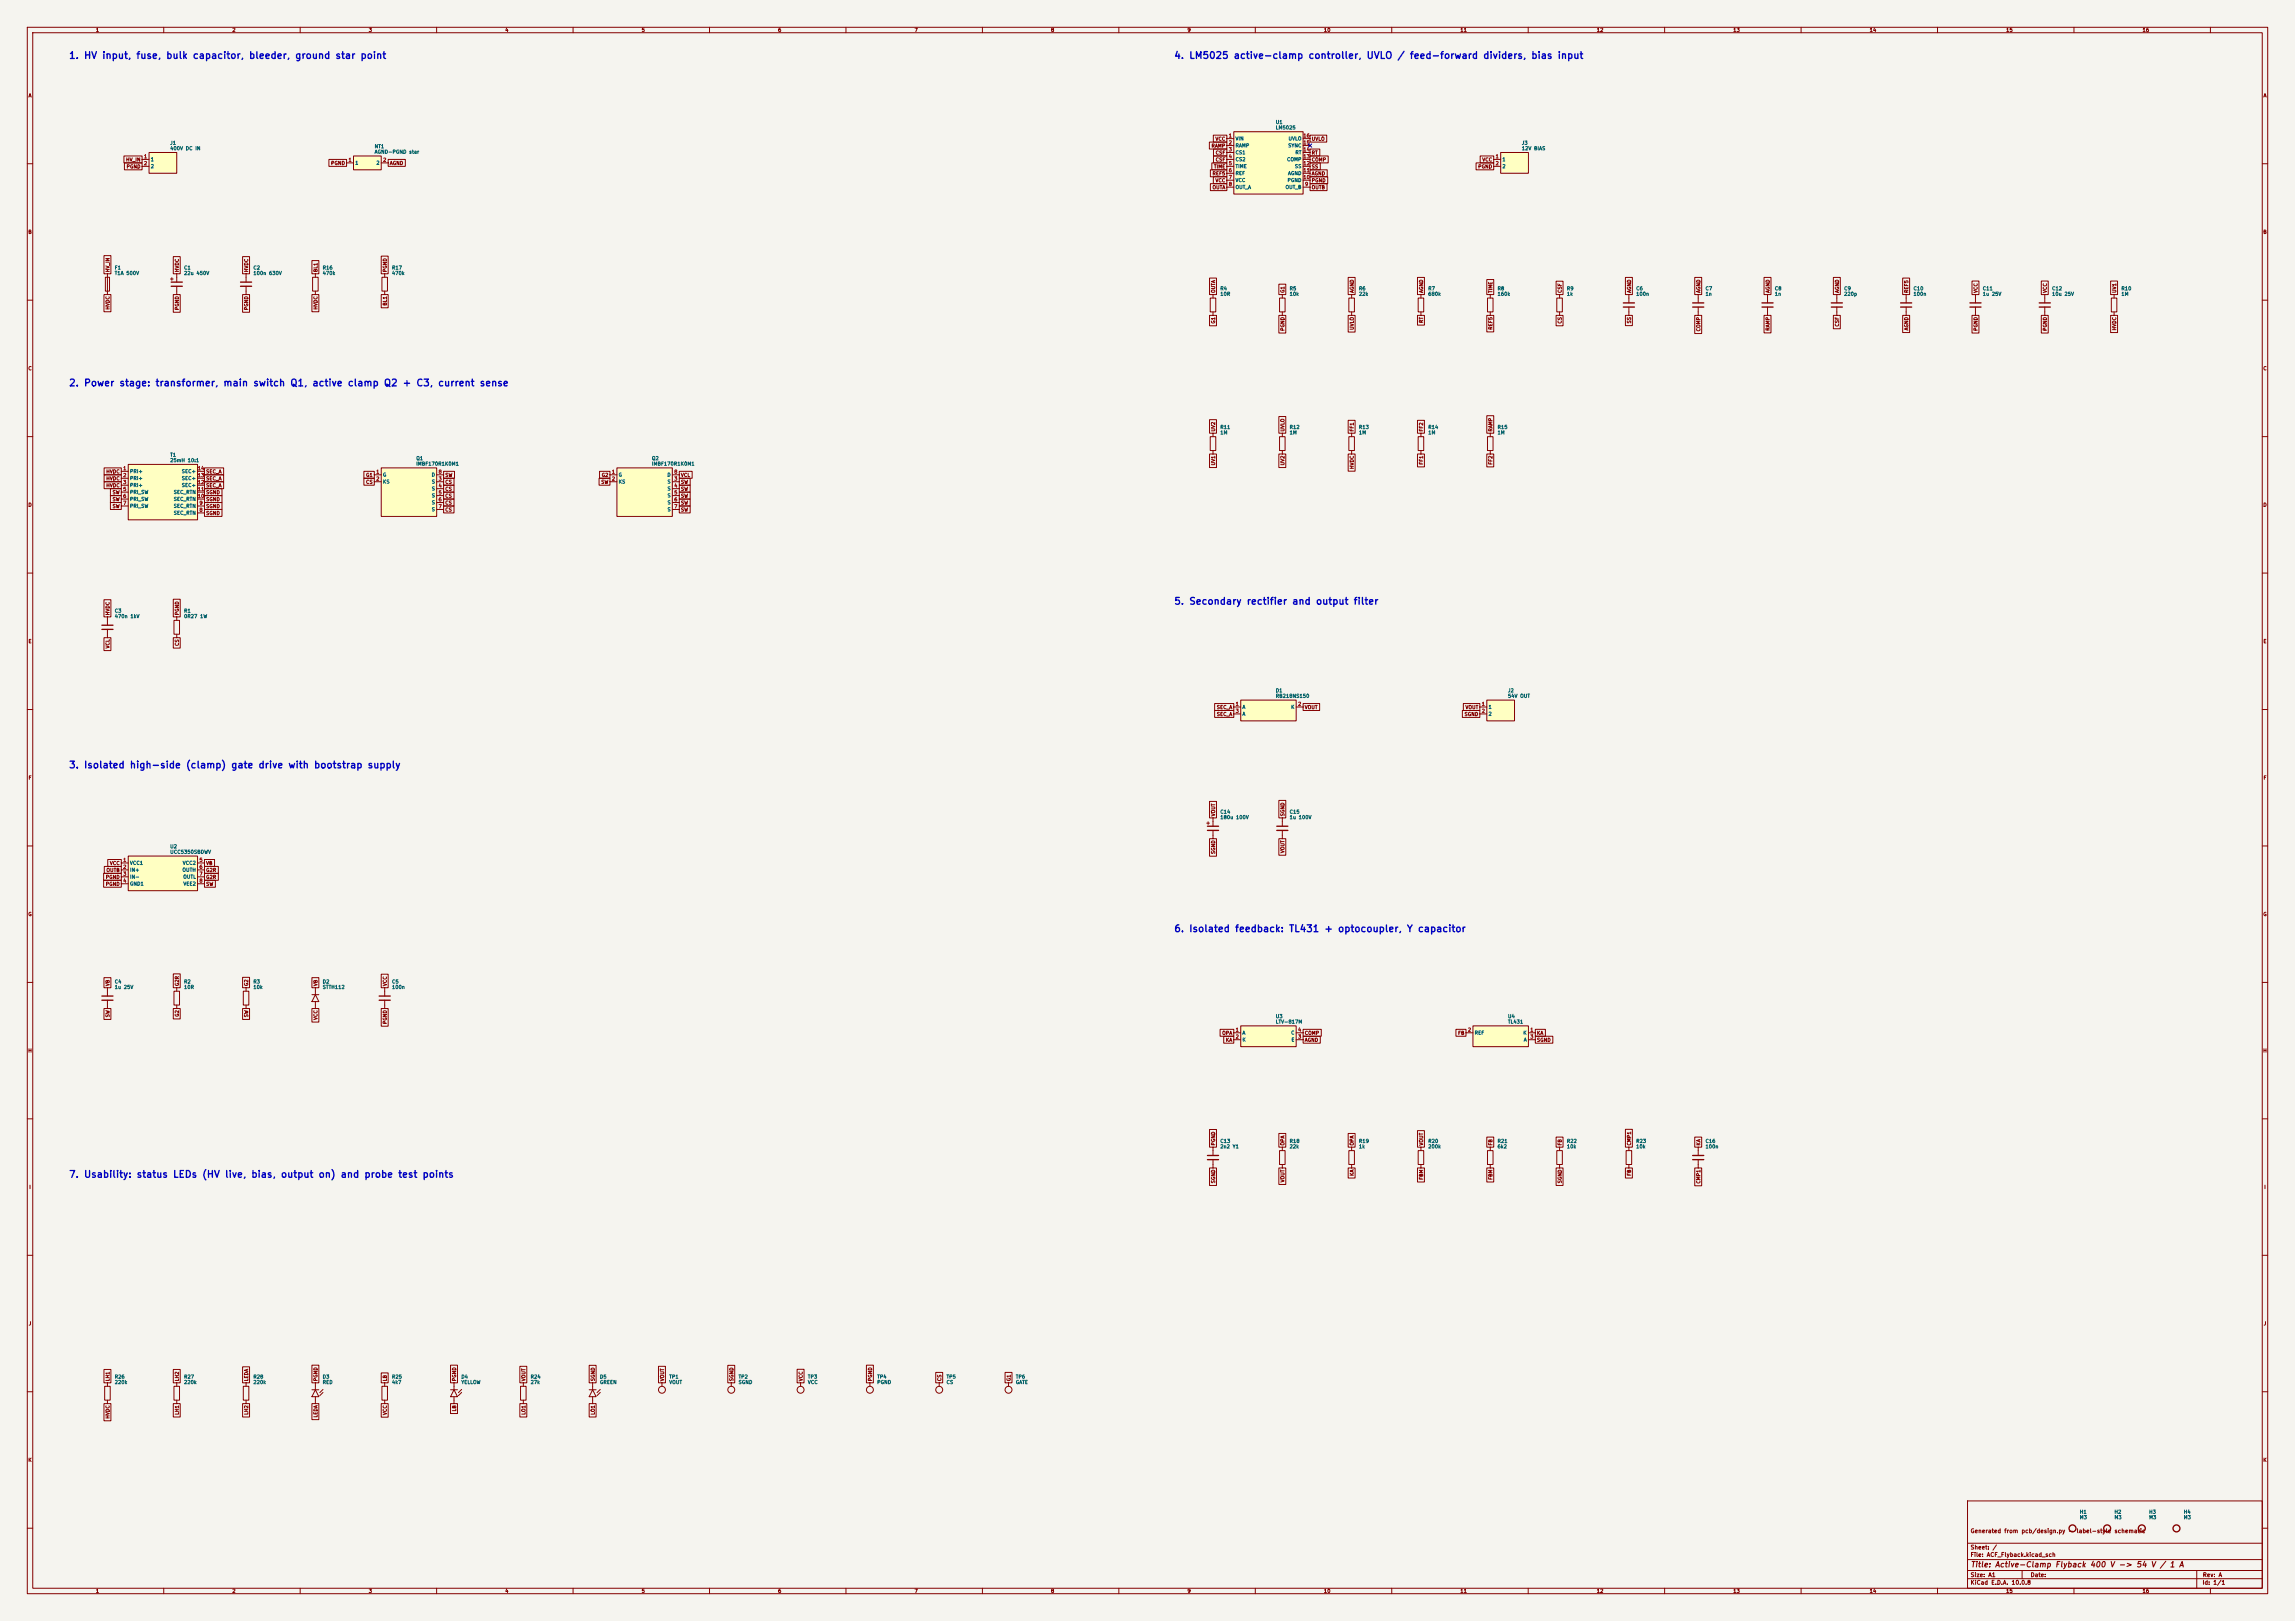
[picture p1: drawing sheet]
<svg xmlns="http://www.w3.org/2000/svg" width="841mm" height="594mm" viewBox="0 0 841 594" stroke-linecap="round" stroke-linejoin="round" font-family="sans-serif">
<defs><g id="words">
<g font-size="2.5" fill="#0000c2">
<text x="25.1" y="22.2">1. HV input, fuse, bulk capacitor, bleeder, ground star point</text>
<text x="430.1" y="22.2">4. LM5025 active-clamp controller, UVLO / feed-forward dividers, bias input</text>
<text x="25.1" y="142.2">2. Power stage: transformer, main switch Q1, active clamp Q2 + C3, current sense</text>
<text x="430.1" y="222.2">5. Secondary rectifier and output filter</text>
<text x="25.1" y="282.2">3. Isolated high-side (clamp) gate drive with bootstrap supply</text>
<text x="430.1" y="342.2">6. Isolated feedback: TL431 + optocoupler, Y capacitor</text>
<text x="25.1" y="432.2">7. Usability: status LEDs (HV live, bias, output on) and probe test points</text>
</g>
<text font-size="2" fill="#840000" x="722" y="574.8">Title: Active-Clamp Flyback 400 V -&gt; 54 V / 1 A</text>
<g font-size="1.5" fill="#840000">
<text x="721.9" y="562.1">Generated from pcb/design.py - label-style schematic</text>
<text x="721.9" y="568.1">Sheet: /</text>
<text x="721.9" y="570.8">File: ACF_Flyback.kicad_sch</text>
<text x="721.9" y="581">KiCad E.D.A. 10.0.8</text>
<text x="721.9" y="578.2">Size: A1</text>
<text x="743.9" y="578.2">Date:</text>
<text x="806.9" y="581">Id: 1/1</text>
<text x="807" y="578.2">Rev: A</text>
</g>
<g font-size="1.3" fill="#840000">
<text x="35" y="12">1</text>
<text x="85" y="12">2</text>
<text x="135" y="12">3</text>
<text x="185" y="12">4</text>
<text x="235" y="12">5</text>
<text x="285" y="12">6</text>
<text x="335" y="12">7</text>
<text x="385" y="12">8</text>
<text x="435" y="12">9</text>
<text x="485" y="12">10</text>
<text x="535" y="12">11</text>
<text x="585" y="12">12</text>
<text x="635" y="12">13</text>
<text x="685" y="12">14</text>
<text x="735" y="12">15</text>
<text x="785" y="12">16</text>
<text x="10.3" y="36">A</text>
<text x="829.3" y="36">A</text>
<text x="445.2" y="51.9">VCC</text>
<text x="480.5" y="51.9">UVLO</text>
<text x="46" y="59.5">HV_IN</text>
<text x="443.8" y="54.4">RAMP</text>
<text x="445.3" y="56.9">CSF</text>
<text x="445.3" y="59.5">CSF</text>
<text x="480.5" y="56.9">RT</text>
<text x="480.5" y="59.5">COMP</text>
<text x="543" y="59.5">VCC</text>
<text x="46.2" y="62">PGND</text>
<text x="121.2" y="60.7">PGND</text>
<text x="142.7" y="60.7">AGND</text>
<text x="444.2" y="64.6">REF5</text>
<text x="444.7" y="62">TIME</text>
<text x="480.5" y="62">SS</text>
<text x="480.5" y="64.6">AGND</text>
<text x="541.5" y="62">PGND</text>
<text x="444.2" y="69.6">OUTA</text>
<text x="445.2" y="67.1">VCC</text>
<text x="480.5" y="69.6">OUTB</text>
<text x="480.5" y="67.1">PGND</text>
<text x="10.2" y="86">B</text>
<text x="829.2" y="86">B</text>
<text x="40.4" y="99.9" transform="rotate(-90 40.4 99.9)">HV_IN</text>
<text x="65.8" y="99.9" transform="rotate(-90 65.8 99.9)">HVDC</text>
<text x="91.2" y="99.9" transform="rotate(-90 91.2 99.9)">HVDC</text>
<text x="116.6" y="99.9" transform="rotate(-90 116.6 99.9)">BL1</text>
<text x="142" y="99.9" transform="rotate(-90 142 99.9)">PGND</text>
<text x="445.6" y="107.5" transform="rotate(-90 445.6 107.5)">OUTA</text>
<text x="471" y="107.5" transform="rotate(-90 471 107.5)">G1</text>
<text x="496.4" y="107.5" transform="rotate(-90 496.4 107.5)">AGND</text>
<text x="521.8" y="107.5" transform="rotate(-90 521.8 107.5)">AGND</text>
<text x="547.2" y="107.5" transform="rotate(-90 547.2 107.5)">TIME</text>
<text x="572.6" y="107.5" transform="rotate(-90 572.6 107.5)">CSF</text>
<text x="598" y="107.5" transform="rotate(-90 598 107.5)">AGND</text>
<text x="623.4" y="107.5" transform="rotate(-90 623.4 107.5)">AGND</text>
<text x="648.8" y="107.5" transform="rotate(-90 648.8 107.5)">AGND</text>
<text x="674.2" y="107.5" transform="rotate(-90 674.2 107.5)">AGND</text>
<text x="699.6" y="107.5" transform="rotate(-90 699.6 107.5)">REF5</text>
<text x="725" y="107.5" transform="rotate(-90 725 107.5)">VCC</text>
<text x="750.4" y="107.5" transform="rotate(-90 750.4 107.5)">VCC</text>
<text x="775.8" y="107.5" transform="rotate(-90 775.8 107.5)">UV1</text>
<text x="40.4" y="113.6" transform="rotate(-90 40.4 113.6)">HVDC</text>
<text x="65.8" y="113.8" transform="rotate(-90 65.8 113.8)">PGND</text>
<text x="91.2" y="113.8" transform="rotate(-90 91.2 113.8)">PGND</text>
<text x="116.6" y="113.6" transform="rotate(-90 116.6 113.6)">HVDC</text>
<text x="142" y="112.2" transform="rotate(-90 142 112.2)">BL1</text>
<text x="445.6" y="118.8" transform="rotate(-90 445.6 118.8)">G1</text>
<text x="521.8" y="118.5" transform="rotate(-90 521.8 118.5)">RT</text>
<text x="572.6" y="118.8" transform="rotate(-90 572.6 118.8)">CS</text>
<text x="598" y="118.7" transform="rotate(-90 598 118.7)">SS</text>
<text x="674.2" y="119.8" transform="rotate(-90 674.2 119.8)">CSF</text>
<text x="471" y="121.4" transform="rotate(-90 471 121.4)">PGND</text>
<text x="496.4" y="121.1" transform="rotate(-90 496.4 121.1)">UVLO</text>
<text x="547.2" y="121" transform="rotate(-90 547.2 121)">REF5</text>
<text x="623.4" y="121.6" transform="rotate(-90 623.4 121.6)">COMP</text>
<text x="648.8" y="121.4" transform="rotate(-90 648.8 121.4)">RAMP</text>
<text x="699.6" y="121.2" transform="rotate(-90 699.6 121.2)">AGND</text>
<text x="725" y="121.4" transform="rotate(-90 725 121.4)">PGND</text>
<text x="750.4" y="121.4" transform="rotate(-90 750.4 121.4)">PGND</text>
<text x="775.8" y="121.2" transform="rotate(-90 775.8 121.2)">HVDC</text>
<text x="10.2" y="136">C</text>
<text x="829.2" y="136">C</text>
<text x="445.6" y="158.3" transform="rotate(-90 445.6 158.3)">UV2</text>
<text x="471" y="158.3" transform="rotate(-90 471 158.3)">UVLO</text>
<text x="496.4" y="158.3" transform="rotate(-90 496.4 158.3)">FF1</text>
<text x="521.8" y="158.3" transform="rotate(-90 521.8 158.3)">FF2</text>
<text x="547.2" y="158.3" transform="rotate(-90 547.2 158.3)">RAMP</text>
<text x="38.8" y="173.8">HVDC</text>
<text x="75.4" y="173.8">SEC_A</text>
<text x="445.6" y="170.7" transform="rotate(-90 445.6 170.7)">UV1</text>
<text x="471" y="170.7" transform="rotate(-90 471 170.7)">UV2</text>
<text x="496.4" y="172" transform="rotate(-90 496.4 172)">HVDC</text>
<text x="521.8" y="170.5" transform="rotate(-90 521.8 170.5)">FF1</text>
<text x="547.2" y="170.5" transform="rotate(-90 547.2 170.5)">FF2</text>
<text x="38.8" y="176.3">HVDC</text>
<text x="38.8" y="178.9">HVDC</text>
<text x="75.4" y="176.3">SEC_A</text>
<text x="75.4" y="178.9">SEC_A</text>
<text x="134" y="175">G1</text>
<text x="134" y="177.6">CS</text>
<text x="163" y="175">SW</text>
<text x="163" y="177.6">CS</text>
<text x="220.2" y="177.6">SW</text>
<text x="220.3" y="175">G2</text>
<text x="249.4" y="177.6">SW</text>
<text x="249.4" y="175">VCL</text>
<text x="10.2" y="186">D</text>
<text x="41.1" y="183.9">SW</text>
<text x="41.1" y="181.4">SW</text>
<text x="75.4" y="183.9">SGND</text>
<text x="75.4" y="181.4">SGND</text>
<text x="163" y="182.7">CS</text>
<text x="163" y="185.2">CS</text>
<text x="163" y="180.1">CS</text>
<text x="249.4" y="180.1">SW</text>
<text x="249.4" y="182.7">SW</text>
<text x="249.4" y="185.2">SW</text>
<text x="829.2" y="186">D</text>
<text x="41.1" y="186.5">SW</text>
<text x="75.4" y="186.5">SGND</text>
<text x="75.4" y="189">SGND</text>
<text x="163" y="187.7">CS</text>
<text x="249.4" y="187.7">SW</text>
<text x="40.4" y="225.6" transform="rotate(-90 40.4 225.6)">HVDC</text>
<text x="65.8" y="225.6" transform="rotate(-90 65.8 225.6)">PGND</text>
<text x="10.3" y="236">E</text>
<text x="40.4" y="237.8" transform="rotate(-90 40.4 237.8)">VCL</text>
<text x="65.8" y="236.9" transform="rotate(-90 65.8 236.9)">CS</text>
<text x="829.3" y="236">E</text>
<text x="445.7" y="260.1">SEC_A</text>
<text x="445.7" y="262.7">SEC_A</text>
<text x="478" y="260.1">VOUT</text>
<text x="536.5" y="262.7">SGND</text>
<text x="536.9" y="260.1">VOUT</text>
<text x="10.3" y="286">F</text>
<text x="829.3" y="286">F</text>
<text x="445.6" y="299.3" transform="rotate(-90 445.6 299.3)">VOUT</text>
<text x="471" y="299.3" transform="rotate(-90 471 299.3)">SGND</text>
<text x="40.1" y="317.3">VCC</text>
<text x="75.4" y="317.3">VB</text>
<text x="445.6" y="313.1" transform="rotate(-90 445.6 313.1)">SGND</text>
<text x="471" y="312.8" transform="rotate(-90 471 312.8)">VOUT</text>
<text x="38.6" y="322.4">PGND</text>
<text x="38.8" y="319.8">OUTB</text>
<text x="75.4" y="319.8">G2R</text>
<text x="75.4" y="322.4">G2R</text>
<text x="38.6" y="324.9">PGND</text>
<text x="75.4" y="324.9">SW</text>
<text x="10.2" y="336">G</text>
<text x="829.2" y="336">G</text>
<text x="40.4" y="361.5" transform="rotate(-90 40.4 361.5)">VB</text>
<text x="65.8" y="361.5" transform="rotate(-90 65.8 361.5)">G2R</text>
<text x="91.2" y="361.5" transform="rotate(-90 91.2 361.5)">G2</text>
<text x="116.6" y="361.5" transform="rotate(-90 116.6 361.5)">VB</text>
<text x="142" y="361.5" transform="rotate(-90 142 361.5)">VCC</text>
<text x="40.4" y="372.9" transform="rotate(-90 40.4 372.9)">SW</text>
<text x="65.8" y="372.8" transform="rotate(-90 65.8 372.8)">G2</text>
<text x="91.2" y="372.9" transform="rotate(-90 91.2 372.9)">SW</text>
<text x="116.6" y="373.9" transform="rotate(-90 116.6 373.9)">VCC</text>
<text x="142" y="375.4" transform="rotate(-90 142 375.4)">PGND</text>
<text x="447.7" y="379.5">OPA</text>
<text x="449.1" y="382.1">KA</text>
<text x="478" y="379.5">COMP</text>
<text x="478" y="382.1">AGND</text>
<text x="534.1" y="379.5">FB</text>
<text x="563.1" y="382.1">SGND</text>
<text x="563.1" y="379.5">KA</text>
<text x="10.2" y="386">H</text>
<text x="829.2" y="386">H</text>
<text x="445.6" y="419.9" transform="rotate(-90 445.6 419.9)">PGND</text>
<text x="471" y="419.9" transform="rotate(-90 471 419.9)">OPA</text>
<text x="496.4" y="419.9" transform="rotate(-90 496.4 419.9)">OPA</text>
<text x="521.8" y="419.9" transform="rotate(-90 521.8 419.9)">VOUT</text>
<text x="547.2" y="419.9" transform="rotate(-90 547.2 419.9)">FB</text>
<text x="572.6" y="419.9" transform="rotate(-90 572.6 419.9)">FB</text>
<text x="598" y="419.9" transform="rotate(-90 598 419.9)">CMP1</text>
<text x="623.4" y="419.9" transform="rotate(-90 623.4 419.9)">KA</text>
<text x="496.4" y="431.1" transform="rotate(-90 496.4 431.1)">KA</text>
<text x="598" y="431.1" transform="rotate(-90 598 431.1)">FB</text>
<text x="10.6" y="436">I</text>
<text x="445.6" y="433.8" transform="rotate(-90 445.6 433.8)">SGND</text>
<text x="471" y="433.4" transform="rotate(-90 471 433.4)">VOUT</text>
<text x="521.8" y="432.5" transform="rotate(-90 521.8 432.5)">FBM</text>
<text x="547.2" y="432.5" transform="rotate(-90 547.2 432.5)">FBM</text>
<text x="572.6" y="433.8" transform="rotate(-90 572.6 433.8)">SGND</text>
<text x="623.4" y="433.9" transform="rotate(-90 623.4 433.9)">CMP1</text>
<text x="829.6" y="436">I</text>
<text x="10.4" y="486">J</text>
<text x="829.4" y="486">J</text>
<text x="40.4" y="506.3" transform="rotate(-90 40.4 506.3)">LH1</text>
<text x="65.8" y="506.3" transform="rotate(-90 65.8 506.3)">LH2</text>
<text x="91.2" y="506.3" transform="rotate(-90 91.2 506.3)">LEDA</text>
<text x="116.6" y="506.3" transform="rotate(-90 116.6 506.3)">PGND</text>
<text x="142" y="506.3" transform="rotate(-90 142 506.3)">LB</text>
<text x="167.4" y="506.3" transform="rotate(-90 167.4 506.3)">PGND</text>
<text x="192.8" y="506.3" transform="rotate(-90 192.8 506.3)">VOUT</text>
<text x="218.2" y="506.3" transform="rotate(-90 218.2 506.3)">SGND</text>
<text x="243.6" y="506.3" transform="rotate(-90 243.6 506.3)">VOUT</text>
<text x="269" y="506.3" transform="rotate(-90 269 506.3)">SGND</text>
<text x="294.4" y="506.3" transform="rotate(-90 294.4 506.3)">VCC</text>
<text x="319.8" y="506.3" transform="rotate(-90 319.8 506.3)">PGND</text>
<text x="345.2" y="506.3" transform="rotate(-90 345.2 506.3)">CS</text>
<text x="370.6" y="506.3" transform="rotate(-90 370.6 506.3)">G1</text>
<text x="40.4" y="520" transform="rotate(-90 40.4 520)">HVDC</text>
<text x="65.8" y="518.6" transform="rotate(-90 65.8 518.6)">LH1</text>
<text x="91.2" y="518.6" transform="rotate(-90 91.2 518.6)">LH2</text>
<text x="116.6" y="519.6" transform="rotate(-90 116.6 519.6)">LEDA</text>
<text x="142" y="518.7" transform="rotate(-90 142 518.7)">VCC</text>
<text x="167.4" y="517.4" transform="rotate(-90 167.4 517.4)">LB</text>
<text x="192.8" y="518.6" transform="rotate(-90 192.8 518.6)">LO1</text>
<text x="218.2" y="518.6" transform="rotate(-90 218.2 518.6)">LO1</text>
<text x="10.2" y="536">K</text>
<text x="829.2" y="536">K</text>
<text x="35" y="584">1</text>
<text x="85" y="584">2</text>
<text x="135" y="584">3</text>
<text x="185" y="584">4</text>
<text x="235" y="584">5</text>
<text x="285" y="584">6</text>
<text x="335" y="584">7</text>
<text x="385" y="584">8</text>
<text x="435" y="584">9</text>
<text x="485" y="584">10</text>
<text x="535" y="584">11</text>
<text x="585" y="584">12</text>
<text x="635" y="584">13</text>
<text x="685" y="584">14</text>
<text x="735" y="584">15</text>
<text x="785" y="584">16</text>
</g>
<g font-size="1.3" fill="#006464">
<text x="467.3" y="45.7">U1</text>
<text x="467.3" y="47.7">LM5025</text>
<text x="62.2" y="53.3">J1</text>
<text x="452.6" y="51.8">VIN</text>
<text x="472" y="51.8">UVLO</text>
<text x="557.5" y="53.3">J3</text>
<text x="55.1" y="59.4">1</text>
<text x="62.2" y="55.3">400V DC IN</text>
<text x="137.1" y="54.6">NT1</text>
<text x="137.1" y="56.6">AGND-PGND star</text>
<text x="452.6" y="54.3">RAMP</text>
<text x="452.6" y="56.8">CS1</text>
<text x="452.6" y="59.4">CS2</text>
<text x="471.5" y="59.4">COMP</text>
<text x="471.9" y="54.3">SYNC</text>
<text x="474.5" y="56.8">RT</text>
<text x="550.4" y="59.4">1</text>
<text x="557.5" y="55.3">12V BIAS</text>
<text x="55.1" y="61.9">2</text>
<text x="130" y="60.7">1</text>
<text x="137.8" y="60.7">2</text>
<text x="452.6" y="61.9">TIME</text>
<text x="452.6" y="64.5">REF</text>
<text x="471.8" y="64.5">AGND</text>
<text x="474.4" y="61.9">SS</text>
<text x="550.4" y="61.9">2</text>
<text x="452.6" y="67">VCC</text>
<text x="452.6" y="69.5">OUT_A</text>
<text x="470.9" y="69.5">OUT_B</text>
<text x="471.6" y="67">PGND</text>
<text x="41.9" y="99.1">F1</text>
<text x="41.9" y="101.1">T1A 500V</text>
<text x="67.3" y="99.1">C1</text>
<text x="67.3" y="101.1">22u 450V</text>
<text x="92.7" y="99.1">C2</text>
<text x="92.7" y="101.1">100n 630V</text>
<text x="118.1" y="99.1">R16</text>
<text x="118.1" y="101.1">470k</text>
<text x="143.5" y="99.1">R17</text>
<text x="143.5" y="101.1">470k</text>
<text x="447" y="106.7">R4</text>
<text x="472.4" y="106.7">R5</text>
<text x="497.8" y="106.7">R6</text>
<text x="523.2" y="106.7">R7</text>
<text x="548.6" y="106.7">R8</text>
<text x="574" y="106.7">R9</text>
<text x="599.4" y="106.7">C6</text>
<text x="624.8" y="106.7">C7</text>
<text x="650.2" y="106.7">C8</text>
<text x="675.6" y="106.7">C9</text>
<text x="701" y="106.7">C10</text>
<text x="726.4" y="106.7">C11</text>
<text x="751.8" y="106.7">C12</text>
<text x="777.2" y="106.7">R10</text>
<text x="447" y="108.7">10R</text>
<text x="472.4" y="108.7">10k</text>
<text x="497.8" y="108.7">22k</text>
<text x="523.2" y="108.7">680k</text>
<text x="548.6" y="108.7">160k</text>
<text x="574" y="108.7">1k</text>
<text x="599.4" y="108.7">100n</text>
<text x="624.8" y="108.7">1n</text>
<text x="650.2" y="108.7">1n</text>
<text x="675.6" y="108.7">220p</text>
<text x="701" y="108.7">100n</text>
<text x="726.4" y="108.7">1u 25V</text>
<text x="751.8" y="108.7">10u 25V</text>
<text x="777.2" y="108.7">1M</text>
<text x="447" y="157.5">R11</text>
<text x="447" y="159.5">1M</text>
<text x="472.4" y="157.5">R12</text>
<text x="472.4" y="159.5">1M</text>
<text x="497.8" y="157.5">R13</text>
<text x="497.8" y="159.5">1M</text>
<text x="523.2" y="157.5">R14</text>
<text x="523.2" y="159.5">1M</text>
<text x="548.6" y="157.5">R15</text>
<text x="548.6" y="159.5">1M</text>
<text x="62.2" y="167.6">T1</text>
<text x="47.5" y="173.7">PRI+</text>
<text x="62.2" y="169.6">25mH 10:1</text>
<text x="66.5" y="173.7">SEC+</text>
<text x="152.4" y="168.9">Q1</text>
<text x="152.4" y="170.9">IMBF170R1K0M1</text>
<text x="238.7" y="168.9">Q2</text>
<text x="238.7" y="170.9">IMBF170R1K0M1</text>
<text x="47.5" y="176.2">PRI+</text>
<text x="47.5" y="178.8">PRI+</text>
<text x="66.5" y="178.8">SEC+</text>
<text x="66.5" y="176.2">SEC+</text>
<text x="140.2" y="175">G</text>
<text x="140.2" y="177.5">KS</text>
<text x="158" y="175">D</text>
<text x="158.1" y="177.5">S</text>
<text x="226.5" y="175">G</text>
<text x="226.5" y="177.5">KS</text>
<text x="244.4" y="175">D</text>
<text x="244.4" y="177.5">S</text>
<text x="47.5" y="181.3">PRI_SW</text>
<text x="47.5" y="183.8">PRI_SW</text>
<text x="63.5" y="183.8">SEC_RTN</text>
<text x="63.5" y="181.3">SEC_RTN</text>
<text x="158.1" y="180">S</text>
<text x="158.1" y="182.6">S</text>
<text x="158.1" y="185.1">S</text>
<text x="244.4" y="180">S</text>
<text x="244.4" y="182.6">S</text>
<text x="244.4" y="185.1">S</text>
<text x="47.5" y="186.4">PRI_SW</text>
<text x="63.5" y="188.9">SEC_RTN</text>
<text x="63.5" y="186.4">SEC_RTN</text>
<text x="158.1" y="187.7">S</text>
<text x="244.4" y="187.7">S</text>
<text x="41.9" y="224.8">C3</text>
<text x="41.9" y="226.8">470n 1kV</text>
<text x="67.3" y="224.8">R1</text>
<text x="67.3" y="226.8">0R27 1W</text>
<text x="467.3" y="254">D1</text>
<text x="467.3" y="256">RB218NS150</text>
<text x="552.4" y="254">J2</text>
<text x="552.4" y="256">54V OUT</text>
<text x="455.1" y="260">A</text>
<text x="455.1" y="262.6">A</text>
<text x="473" y="260">K</text>
<text x="545.3" y="260">1</text>
<text x="545.3" y="262.6">2</text>
<text x="447" y="298.5">C14</text>
<text x="472.4" y="298.5">C15</text>
<text x="447" y="300.5">180u 100V</text>
<text x="472.4" y="300.5">1u 100V</text>
<text x="62.2" y="311.2">U2</text>
<text x="47.5" y="317.2">VCC1</text>
<text x="62.2" y="313.2">UCC5350SBDWV</text>
<text x="66.8" y="317.2">VCC2</text>
<text x="47.5" y="319.7">IN+</text>
<text x="47.5" y="322.3">IN-</text>
<text x="66.7" y="319.7">OUTH</text>
<text x="67" y="322.3">OUTL</text>
<text x="47.5" y="324.8">GND1</text>
<text x="67.1" y="324.8">VEE2</text>
<text x="41.9" y="360.7">C4</text>
<text x="41.9" y="362.7">1u 25V</text>
<text x="67.3" y="360.7">R2</text>
<text x="67.3" y="362.7">10R</text>
<text x="92.7" y="360.7">R3</text>
<text x="92.7" y="362.7">10k</text>
<text x="118.1" y="360.7">D2</text>
<text x="118.1" y="362.7">STTH112</text>
<text x="143.5" y="360.7">C5</text>
<text x="143.5" y="362.7">100n</text>
<text x="467.3" y="373.4">U3</text>
<text x="467.3" y="375.4">LTV-817M</text>
<text x="552.4" y="373.4">U4</text>
<text x="552.4" y="375.4">TL431</text>
<text x="455.1" y="379.4">A</text>
<text x="455.1" y="382">K</text>
<text x="473" y="379.4">C</text>
<text x="473.1" y="382">E</text>
<text x="540.2" y="379.4">REF</text>
<text x="558.1" y="379.4">K</text>
<text x="558.2" y="382">A</text>
<text x="447" y="419.1">C13</text>
<text x="472.4" y="419.1">R18</text>
<text x="497.8" y="419.1">R19</text>
<text x="523.2" y="419.1">R20</text>
<text x="548.6" y="419.1">R21</text>
<text x="574" y="419.1">R22</text>
<text x="599.4" y="419.1">R23</text>
<text x="624.8" y="419.1">C16</text>
<text x="447" y="421.1">2n2 Y1</text>
<text x="472.4" y="421.1">22k</text>
<text x="497.8" y="421.1">1k</text>
<text x="523.2" y="421.1">200k</text>
<text x="548.6" y="421.1">6k2</text>
<text x="574" y="421.1">10k</text>
<text x="599.4" y="421.1">10k</text>
<text x="624.8" y="421.1">100n</text>
<text x="41.9" y="505.5">R26</text>
<text x="41.9" y="507.5">220k</text>
<text x="67.3" y="505.5">R27</text>
<text x="67.3" y="507.5">220k</text>
<text x="92.7" y="505.5">R28</text>
<text x="92.7" y="507.5">220k</text>
<text x="118.1" y="505.5">D3</text>
<text x="118.1" y="507.5">RED</text>
<text x="143.5" y="505.5">R25</text>
<text x="143.5" y="507.5">4k7</text>
<text x="168.9" y="505.5">D4</text>
<text x="168.9" y="507.5">YELLOW</text>
<text x="194.3" y="505.5">R24</text>
<text x="194.3" y="507.5">27k</text>
<text x="219.7" y="505.5">D5</text>
<text x="219.7" y="507.5">GREEN</text>
<text x="245.1" y="505.5">TP1</text>
<text x="245.1" y="507.5">VOUT</text>
<text x="270.5" y="505.5">TP2</text>
<text x="270.5" y="507.5">SGND</text>
<text x="295.9" y="505.5">TP3</text>
<text x="295.9" y="507.5">VCC</text>
<text x="321.3" y="505.5">TP4</text>
<text x="321.3" y="507.5">PGND</text>
<text x="346.7" y="505.5">TP5</text>
<text x="346.7" y="507.5">CS</text>
<text x="372.1" y="505.5">TP6</text>
<text x="372.1" y="507.5">GATE</text>
<text x="762" y="555">H1</text>
<text x="762" y="557">M3</text>
<text x="774.7" y="555">H2</text>
<text x="774.7" y="557">M3</text>
<text x="787.4" y="555">H3</text>
<text x="787.4" y="557">M3</text>
<text x="800.1" y="555">H4</text>
<text x="800.1" y="557">M3</text>
</g>
<g font-size="1.3" fill="#a90000">
<text x="450.1" y="50.7">1</text>
<text x="450.1" y="53.2">2</text>
<text x="477.5" y="53.2">15</text>
<text x="477.5" y="50.7">16</text>
<text x="52.6" y="58.3">1</text>
<text x="127.5" y="59.6">1</text>
<text x="140.2" y="59.6">2</text>
<text x="450.1" y="55.7">3</text>
<text x="450.1" y="58.3">4</text>
<text x="477.5" y="58.3">13</text>
<text x="477.5" y="55.7">14</text>
<text x="547.9" y="58.3">1</text>
<text x="52.6" y="60.8">2</text>
<text x="450.1" y="60.8">5</text>
<text x="450.1" y="63.4">6</text>
<text x="450.1" y="65.9">7</text>
<text x="477.5" y="65.9">10</text>
<text x="477.5" y="63.4">11</text>
<text x="477.5" y="60.8">12</text>
<text x="547.9" y="60.8">2</text>
<text x="450.1" y="68.4">8</text>
<text x="478.1" y="68.4">9</text>
<text x="45" y="172.6">1</text>
<text x="72.3" y="172.6">14</text>
<text x="137.7" y="173.9">1</text>
<text x="160.6" y="173.9">8</text>
<text x="224.1" y="173.9">1</text>
<text x="246.9" y="173.9">8</text>
<text x="45" y="175.1">2</text>
<text x="45" y="177.7">3</text>
<text x="72.3" y="177.7">12</text>
<text x="72.3" y="175.1">13</text>
<text x="137.7" y="176.4">2</text>
<text x="160.6" y="176.4">3</text>
<text x="160.6" y="178.9">4</text>
<text x="224.1" y="176.4">2</text>
<text x="246.9" y="176.4">3</text>
<text x="246.9" y="178.9">4</text>
<text x="45" y="180.2">5</text>
<text x="45" y="182.7">6</text>
<text x="45" y="185.3">7</text>
<text x="72.3" y="182.7">10</text>
<text x="72.3" y="180.2">11</text>
<text x="72.9" y="185.3">9</text>
<text x="160.6" y="181.5">5</text>
<text x="160.6" y="184">6</text>
<text x="246.9" y="181.5">5</text>
<text x="246.9" y="184">6</text>
<text x="72.9" y="187.8">8</text>
<text x="160.6" y="186.6">7</text>
<text x="246.9" y="186.6">7</text>
<text x="452.7" y="258.9">1</text>
<text x="452.7" y="261.5">3</text>
<text x="475.5" y="258.9">2</text>
<text x="542.8" y="258.9">1</text>
<text x="542.8" y="261.5">2</text>
<text x="45" y="316.1">1</text>
<text x="72.9" y="316.1">5</text>
<text x="45" y="318.6">2</text>
<text x="45" y="321.2">3</text>
<text x="45" y="323.7">4</text>
<text x="72.9" y="318.6">6</text>
<text x="72.9" y="321.2">7</text>
<text x="72.9" y="323.7">8</text>
<text x="452.7" y="378.3">1</text>
<text x="452.7" y="380.9">2</text>
<text x="475.5" y="380.9">3</text>
<text x="475.5" y="378.3">4</text>
<text x="537.7" y="378.3">2</text>
<text x="560.6" y="378.3">1</text>
<text x="560.6" y="380.9">3</text>
</g>
</g></defs>
<path d="M0 0h841v594h-841z" fill="#f5f4ef" stroke="#f5f4ef" stroke-width=".37"/>
<g fill="none" stroke="#840000" stroke-width=".37">
<path d="M10 10h821v574h-821zM12 12h817v570h-817zM60 10v2M110 10v2M160 10v2M210 10v2M260 10v2M310 10v2M360 10v2M410 10v2M460 10v2M510 10v2"/>
<path d="M560 10v2M610 10v2M660 10v2M710 10v2M760 10v2M810 10v2M10 60h2M829 60h2M10 110h2M673.1 107.9v3.1M673.1 112.5v3.1M829 110h2"/>
<path d="M10 160h2M829 160h2M10 210h2M829 210h2M10 260h2M829 260h2M10 310h2M829 310h2M10 360h2M829 360h2M10 410h2M829 410h2"/>
<path d="M10 460h2M829 460h2M10 510h2M38.4 508h2v5.1h-2zM39.4 506.7v1.3M39.4 513.1v1.2M829 510h2M10 560h2M721 550h108v32h-108zM829 560h2M721 578.5h108M721 575.5h108"/>
<path d="M721 571.5h108M721 565.5h108M741 575.5v3M805 575.5v6.5M60 582v2M110 582v2M160 582v2M210 582v2M260 582v2M310 582v2M360 582v2M410 582v2"/>
<path d="M460 582v2M510 582v2M560 582v2M610 582v2M660 582v2M710 582v2M760 582v2M810 582v2"/>
</g>
<g fill="none" stroke="#840000" stroke-width=".5">
<path d="M671.1 111h4M671.1 112.5h4"/>
<circle cx="759.5" cy="560.1" r="1.27"/>
<circle cx="772.2" cy="560.1" r="1.27"/>
</g>
<path d="M539.7 375.9h20.4v7.6h-20.4z" fill="#ffffc2"/>
<path d="M537.2 378.5h2.5M539.7 375.9h20.4v7.6h-20.4zM560.1 378.5h2.5M560.1 381h2.5" fill="none" stroke="#840000" stroke-width=".37"/>
<path d="M452.1 48.3h25.4v22.8h-25.4z" fill="#ffffc2"/>
<g fill="none" stroke="#840000" stroke-width=".37">
<path d="M449.6 50.8h2.5M449.6 53.3h2.5M449.6 55.9h2.5M449.6 58.4h2.5M452.1 48.3h25.4v22.8h-25.4zM477.5 50.8h2.6M477.5 53.3h2.6M477.5 55.9h2.6M477.5 58.4h2.6M449.6 61h2.5M449.6 63.5h2.5M449.6 66h2.5"/>
<path d="M449.6 68.6h2.5M477.5 61h2.6M477.5 63.5h2.6M477.5 66h2.6M477.5 68.6h2.6M443.5 109.2h2v5.1h-2zM444.5 107.9v1.3M444.5 114.3v1.3M468.9 109.2h2v5.1h-2zM469.9 107.9v1.3M469.9 114.3v1.3M494.3 109.2h2v5.1h-2z"/>
<path d="M495.3 107.9v1.3M495.3 114.3v1.3M596.9 107.9v3.1M596.9 112.5v3.1M749.3 107.9v3.1M749.3 112.5v3.1M773.7 109.2h2v5.1h-2zM774.7 107.9v1.3M774.7 114.3v1.3M444.5 299.7v3.1M469.9 299.7v3.1M442.2 301.6h1"/>
<path d="M442.7 301.1v1M444.5 304.3v3M469.9 304.3v3M141 361.9v3.1M141 366.5v3.1M444.5 420.4v3M444.5 424.9v3.1M468.9 421.6h2v5.1h-2zM469.9 420.4v1.2M469.9 426.7v1.3M494.3 421.6h2v5.1h-2zM495.3 420.4v1.2"/>
<path d="M495.3 426.7v1.3M570.5 421.6h2v5.1h-2zM571.5 420.4v1.2M571.5 426.7v1.3M595.9 421.6h2v5.1h-2zM596.9 420.4v1.2M596.9 426.7v1.3M622.3 420.4v3M622.3 424.9v3.1"/>
</g>
<g fill="none" stroke="#840000" stroke-width=".5">
<path d="M594.9 111h4M594.9 112.5h4M747.3 111h4M747.3 112.5h4M442.5 302.8h4M442.5 304.3h4M467.9 302.8h4M467.9 304.3h4M138.9 365h4.1M138.9 366.5h4.1M442.5 423.4h4M442.5 424.9h4"/>
<path d="M620.3 423.4h4M620.3 424.9h4"/>
<circle cx="784.9" cy="560.1" r="1.27"/>
<circle cx="797.6" cy="560.1" r="1.27"/>
</g>
<path d="M549.9 55.9h10.2v7.6h-10.2z" fill="#ffffc2"/>
<path d="M547.4 58.4h2.5M549.9 55.9h10.2v7.6h-10.2zM547.4 61h2.5" fill="none" stroke="#840000" stroke-width=".37"/>
<path d="M139.7 171.4h20.3v17.8h-20.3z" fill="#ffffc2"/>
<path d="M137.2 174h2.5M137.2 176.5h2.5M139.7 171.4h20.3v17.8h-20.3zM160 174h2.6M160 176.5h2.6M160 179.1h2.6M160 181.6h2.6M160 184.1h2.6M160 186.7h2.6" fill="none" stroke="#840000" stroke-width=".37"/>
<path d="M454.7 375.9h20.3v7.6h-20.3z" fill="#ffffc2"/>
<g fill="none" stroke="#840000" stroke-width=".37">
<path d="M519.7 109.2h2v5.1h-2zM520.7 107.9v1.3M520.7 114.3v1.3M545.1 109.2h2v5.1h-2zM546.1 107.9v1.3M546.1 114.3v1.3M570.5 109.2h2v5.1h-2zM571.5 107.9v1.3M571.5 114.3v1.3M622.3 107.9v3.1M622.3 112.5v3.1M647.7 107.9v3.1"/>
<path d="M647.7 112.5v3.1M495.3 158.7v1.3M494.3 160h2v5.1h-2zM495.3 165.1v1.3M452.1 378.5h2.6M454.7 375.9h20.3v7.6h-20.3zM475 378.5h2.5M452.1 381h2.6M475 381h2.5"/>
</g>
<path d="M620.3 111h4M620.3 112.5h4M645.7 111h4M645.7 112.5h4" fill="none" stroke="#840000" stroke-width=".5"/>
<path d="M226.1 171.4h20.3v17.8h-20.3z" fill="#ffffc2"/>
<g fill="none" stroke="#840000" stroke-width=".37">
<path d="M698.5 107.9v3.1M698.5 112.5v3.1M723.9 107.9v3.1M723.9 112.5v3.1M223.5 174h2.6M223.5 176.5h2.6M226.1 171.4h20.3v17.8h-20.3zM246.4 174h2.5M246.4 176.5h2.5M246.4 179.1h2.5M246.4 181.6h2.5M246.4 184.1h2.5"/>
<path d="M246.4 186.7h2.5M39.4 226.1v3M39.4 230.6v3.1M63.8 227.3h2v5.1h-2zM64.8 226.1v1.2M64.8 232.4v1.3M519.7 421.6h2v5.1h-2zM520.7 420.4v1.2M520.7 426.7v1.3M545.1 421.6h2v5.1h-2zM546.1 420.4v1.2M546.1 426.7v1.3"/>
<path d="M63.8 508h2v5.1h-2zM64.8 506.7v1.3M64.8 513.1v1.2M89.2 508h2v5.1h-2zM90.2 506.7v1.3M90.2 513.1v1.2M114.3 509.3h2.5M115.6 509.3l1.2 2.5h-2.5zM115.6 506.7v2.6M115.6 511.8v2.5M118.4 509.1l-1.2 1.2M118.4 510.2l-1.2 1.2"/>
<path d="M140 508h2v5.1h-2zM141 506.7v1.3M141 513.1v1.2M165.1 509.3h2.5M166.4 509.3l1.2 2.5h-2.5zM166.4 506.7v2.6M166.4 511.8v2.5M169.2 509.1l-1.2 1.2M169.2 510.2l-1.2 1.2M190.8 508h2v5.1h-2zM191.8 506.7v1.3M191.8 513.1v1.2"/>
<path d="M215.9 509.3h2.5M217.2 509.3l1.2 2.5h-2.5zM217.2 506.7v2.6M217.2 511.8v2.5M220 509.1l-1.2 1.2M220 510.2l-1.2 1.2M242.6 506.7v1.3M268 506.7v1.3M293.4 506.7v1.3M318.8 506.7v1.3M344.2 506.7v1.3M369.6 506.7v1.3"/>
<circle cx="242.6" cy="509.3" r="1.27"/>
<circle cx="268" cy="509.3" r="1.27"/>
<circle cx="293.4" cy="509.3" r="1.27"/>
<circle cx="318.8" cy="509.3" r="1.27"/>
<circle cx="344.2" cy="509.3" r="1.27"/>
<circle cx="369.6" cy="509.3" r="1.27"/>
</g>
<path d="M696.5 111h4M696.5 112.5h4M721.9 111h4M721.9 112.5h4M37.3 229.1h4.1M37.3 230.6h4.1" fill="none" stroke="#840000" stroke-width=".5"/>
<path d="M47 313.7h25.4v12.7h-25.4z" fill="#ffffc2"/>
<path d="M44.4 316.2h2.6M44.4 318.8h2.6M47 313.7h25.4v12.7h-25.4zM72.4 316.2h2.5M72.4 318.8h2.5M44.4 321.3h2.6M44.4 323.8h2.6M72.4 321.3h2.5M72.4 323.8h2.5M39.4 361.9v3.1M39.4 366.5v3.1" fill="none" stroke="#840000" stroke-width=".37"/>
<path d="M37.3 365h4.1M37.3 366.5h4.1" fill="none" stroke="#840000" stroke-width=".5"/>
<path d="M54.6 55.9h10.2v7.6h-10.2z" fill="#ffffc2"/>
<g fill="none" stroke="#840000" stroke-width=".37">
<path d="M52.1 58.4h2.5M54.6 55.9h10.2v7.6h-10.2zM52.1 61h2.5M38.6 101.6h1.5v5.1h-1.5zM39.4 100.3v7.6M62.5 102.2h1M63 101.7v1M64.8 100.3v3.1M64.8 104.9v3M90.2 100.3v3.1M90.2 104.9v3M114.6 101.6h2v5.1h-2z"/>
<path d="M115.6 100.3v1.3M115.6 106.7v1.2M63.8 363.2h2v5.1h-2zM64.8 361.9v1.3M64.8 368.3v1.3M89.2 363.2h2v5.1h-2zM90.2 361.9v1.3M90.2 368.3v1.3M114.3 364.5h2.5M115.6 364.5l1.2 2.5h-2.5zM115.6 361.9v2.6M115.6 367v2.6"/>
</g>
<path d="M62.7 103.4h4.1M62.7 104.9h4.1M88.1 103.4h4.1M88.1 104.9h4.1" fill="none" stroke="#840000" stroke-width=".5"/>
<path d="M47 170.2h25.4v20.3h-25.4z" fill="#ffffc2"/>
<g fill="none" stroke="#840000" stroke-width=".37">
<path d="M44.4 172.7h2.6M44.4 175.3h2.6M44.4 177.8h2.6M47 170.2h25.4v20.3h-25.4zM72.4 172.7h2.5M72.4 175.3h2.5M72.4 177.8h2.5M44.4 180.3h2.6M44.4 182.9h2.6M44.4 185.4h2.6M72.4 180.3h2.5M72.4 182.9h2.5"/>
<path d="M72.4 185.4h2.5M72.4 188h2.5"/>
</g>
<path d="M129.5 57.1h10.2v5.1h-10.2z" fill="#ffffc2"/>
<path d="M127 59.7h2.5M129.5 57.1h10.2v5.1h-10.2zM139.7 59.7h2.5M140 101.6h2v5.1h-2zM141 100.3v1.3M141 106.7v1.2M444.5 158.7v1.3M443.5 160h2v5.1h-2zM444.5 165.1v1.3" fill="none" stroke="#840000" stroke-width=".37"/>
<path d="M454.7 256.5h20.3v7.7h-20.3z" fill="#ffffc2"/>
<path d="M452.1 259.1h2.6M454.7 256.5h20.3v7.7h-20.3zM475 259.1h2.5M452.1 261.6h2.6" fill="none" stroke="#840000" stroke-width=".37"/>
<path d="M544.8 256.5h10.2v7.7h-10.2z" fill="#ffffc2"/>
<g fill="none" stroke="#840000" stroke-width=".37">
<path d="M45.4 57.1h6.7v2.6h-6.7zM45.6 59.7h6.5v2.5h-6.5zM120.5 58.4h6.5v2.6h-6.5zM142.2 58.4h6.3v2.6h-6.3zM443.2 52.1h6.4v2.5h-6.4zM444.1 59.7h5.5v2.5h-5.5zM444.6 49.5h5v2.6h-5zM444.7 54.6h4.9v2.5h-4.9zM444.7 57.1h4.9v2.6h-4.9zM480.1 54.6h3.5v2.5h-3.5zM480.1 59.7h3.7v2.5h-3.7zM480.1 49.5h6.1v2.6h-6.1z"/>
<path d="M480.1 57.1h6.6v2.6h-6.6zM540.9 59.7h6.5v2.5h-6.5zM542.4 57.1h5v2.6h-5zM443.5 67.3h6.1v2.5h-6.1zM443.5 62.2h6.1v2.6h-6.1zM444.6 64.8h5v2.5h-5zM480.1 67.3h6.2v2.5h-6.2zM480.1 62.2h6.3v2.6h-6.3zM480.1 64.8h6.4v2.5h-6.4zM38.1 93.7h2.5v6.6h-2.5zM63.5 94h2.5v6.3h-2.5zM88.9 94h2.5v6.3h-2.5z"/>
<path d="M114.3 95.5h2.5v4.8h-2.5zM139.7 93.9h2.5v6.4h-2.5zM38.1 107.9h2.5v6.3h-2.5zM63.5 107.9h2.5v6.5h-2.5zM88.9 107.9h2.5v6.5h-2.5zM114.3 107.9h2.5v6.3h-2.5zM139.7 107.9h2.5v4.9h-2.5zM443.2 101.9h2.6v6h-2.6zM443.2 115.6h2.6v3.8h-2.6zM468.6 104.1h2.6v3.8h-2.6zM468.6 115.6h2.6v6.4h-2.6zM494 115.6h2.6v6.1h-2.6z"/>
<path d="M494 101.7h2.6v6.2h-2.6zM519.4 101.7h2.6v6.2h-2.6zM519.4 115.6h2.6v3.5h-2.6zM544.8 102.4h2.6v5.5h-2.6zM544.8 115.6h2.6v6h-2.6zM570.2 115.6h2.6v3.8h-2.6zM570.2 103h2.6v4.9h-2.6zM595.6 115.6h2.6v3.7h-2.6zM595.6 101.7h2.6v6.2h-2.6zM621 115.6h2.6v6.6h-2.6zM621 101.7h2.6v6.2h-2.6zM646.4 101.7h2.6v6.2h-2.6z"/>
<path d="M646.4 115.6h2.6v6.4h-2.6zM671.8 101.7h2.6v6.2h-2.6zM671.8 115.6h2.6v4.9h-2.6zM697.2 115.6h2.6v6.3h-2.6zM697.2 101.9h2.6v6h-2.6zM722.6 115.6h2.6v6.4h-2.6zM722.6 103h2.6v4.9h-2.6zM748 103h2.6v4.9h-2.6zM748 115.6h2.6v6.4h-2.6zM773.4 115.6h2.6v6.3h-2.6zM773.4 103h2.6v4.9h-2.6zM443.2 153.8h2.6v4.9h-2.6z"/>
<path d="M468.6 152.6h2.6v6.1h-2.6zM469.9 158.7v1.3M494 154h2.6v4.7h-2.6zM519.4 154h2.6v4.7h-2.6zM520.7 158.7v1.3M544.8 152.3h2.6v6.4h-2.6zM546.1 158.7v1.3M38.2 171.4h6.2v2.6h-6.2zM38.2 174h6.2v2.5h-6.2zM38.2 176.5h6.2v2.6h-6.2zM40.5 179.1h3.9v2.5h-3.9zM74.9 171.4h7v2.6h-7z"/>
<path d="M74.9 174h7v2.5h-7zM74.9 176.5h7v2.6h-7zM74.9 179.1h6.4v2.5h-6.4zM133.3 172.7h3.9v2.6h-3.9zM133.3 175.3h3.9v2.5h-3.9zM162.6 172.7h4v2.6h-4zM162.6 175.3h3.8v2.5h-3.8zM162.6 177.8h3.8v2.5h-3.8zM219.5 175.3h4v2.5h-4zM219.7 172.7h3.8v2.6h-3.8zM248.9 175.3h4v2.5h-4zM248.9 172.7h4.7v2.6h-4.7z"/>
<path d="M248.9 177.8h4v2.5h-4zM443.2 166.4h2.6v4.9h-2.6zM468.6 166.4h2.6v4.9h-2.6zM468.9 160h2v5.1h-2zM469.9 165.1v1.3M494 166.4h2.6v6.3h-2.6zM519.4 166.4h2.6v4.7h-2.6zM519.7 160h2v5.1h-2zM520.7 165.1v1.3M544.8 166.4h2.6v4.7h-2.6zM545.1 160h2v5.1h-2zM546.1 165.1v1.3"/>
<path d="M40.5 181.6h3.9v2.5h-3.9zM40.5 184.1h3.9v2.6h-3.9zM74.9 184.1h6.4v2.6h-6.4zM74.9 186.7h6.4v2.5h-6.4zM74.9 181.6h6.4v2.5h-6.4zM162.6 180.3h3.8v2.6h-3.8zM162.6 182.9h3.8v2.5h-3.8zM162.6 185.4h3.8v2.6h-3.8zM248.9 180.3h4v2.6h-4zM248.9 182.9h4v2.5h-4zM248.9 185.4h4v2.6h-4zM38.1 219.8h2.5v6.3h-2.5z"/>
<path d="M63.5 219.6h2.5v6.5h-2.5zM38.1 233.7h2.5v4.7h-2.5zM63.5 233.7h2.5v3.8h-2.5zM445.1 257.8h7v2.5h-7zM477.5 257.8h6.1v2.5h-6.1zM536.2 257.8h6.1v2.5h-6.1zM542.3 259.1h2.5M544.8 256.5h10.2v7.7h-10.2zM445.1 260.3h7v2.6h-7zM535.9 260.3h6.4v2.6h-6.4zM542.3 261.6h2.5M443.2 293.7h2.6v6h-2.6z"/>
<path d="M468.6 293.3h2.6v6.4h-2.6zM38.2 317.5h6.2v2.5h-6.2zM39.5 315h4.9v2.5h-4.9zM74.9 315h3.7v2.5h-3.7zM74.9 317.5h5.1v2.5h-5.1zM443.2 307.3h2.6v6.5h-2.6zM468.6 307.3h2.6v6.1h-2.6zM38 320h6.4v2.6h-6.4zM38 322.6h6.4v2.5h-6.4zM74.9 322.6h4v2.5h-4zM74.9 320h5.1v2.6h-5.1zM38.1 358.3h2.5v3.6h-2.5z"/>
<path d="M63.5 356.9h2.5v5h-2.5zM88.9 358.1h2.5v3.8h-2.5zM114.3 358.3h2.5v3.6h-2.5zM139.7 357h2.5v4.9h-2.5zM38.1 369.6h2.5v4h-2.5zM63.5 369.6h2.5v3.8h-2.5zM88.9 369.6h2.5v4h-2.5zM114.3 369.6h2.5v4.9h-2.5zM139.7 369.6h2.5v6.4h-2.5zM447.1 377.2h5v2.5h-5zM448.4 379.7h3.7v2.6h-3.7zM477.5 377.2h6.7v2.5h-6.7z"/>
<path d="M477.5 379.7h6.3v2.6h-6.3zM533.5 377.2h3.7v2.5h-3.7zM562.6 379.7h6.4v2.6h-6.4zM562.6 377.2h3.7v2.5h-3.7zM443.2 413.9h2.6v6.5h-2.6zM468.6 415.3h2.6v5.1h-2.6zM494 415.3h2.6v5.1h-2.6zM519.4 414.3h2.6v6.1h-2.6zM544.8 416.7h2.6v3.7h-2.6zM570.2 416.7h2.6v3.7h-2.6zM595.6 413.8h2.6v6.6h-2.6zM621 416.7h2.6v3.7h-2.6z"/>
<path d="M443.2 428h2.6v6.4h-2.6zM468.6 428h2.6v6h-2.6zM494 428h2.6v3.7h-2.6zM519.4 428h2.6v5.1h-2.6zM544.8 428h2.6v5.1h-2.6zM570.2 428h2.6v6.4h-2.6zM595.6 428h2.6v3.7h-2.6zM621 428h2.6v6.5h-2.6zM38.1 501.8h2.5v4.9h-2.5zM38.1 514.3h2.5v6.3h-2.5zM63.5 514.3h2.5v5h-2.5zM63.5 501.8h2.5v4.9h-2.5z"/>
<path d="M88.9 500.9h2.5v5.8h-2.5zM88.9 514.3h2.5v5h-2.5zM114.3 500.3h2.5v6.4h-2.5zM114.3 514.3h2.5v5.9h-2.5zM139.7 503.1h2.5v3.6h-2.5zM139.7 514.3h2.5v5h-2.5zM165.1 500.3h2.5v6.4h-2.5zM165.1 514.3h2.5v3.7h-2.5zM190.5 500.7h2.5v6h-2.5zM190.5 514.3h2.5v5h-2.5zM215.9 500.3h2.5v6.4h-2.5zM215.9 514.3h2.5v5h-2.5z"/>
<path d="M241.3 500.7h2.5v6h-2.5zM266.7 500.3h2.5v6.4h-2.5zM292.1 501.8h2.5v4.9h-2.5zM317.5 500.3h2.5v6.4h-2.5zM342.9 502.9h2.5v3.8h-2.5zM368.3 502.9h2.5v3.8h-2.5z"/>
</g>
<path d="M479.5 52.7l1.2 1.2M480.7 52.7l-1.2 1.2" fill="none" stroke="#000084" stroke-width=".37"/>
<use href="#words"/>
</svg>
